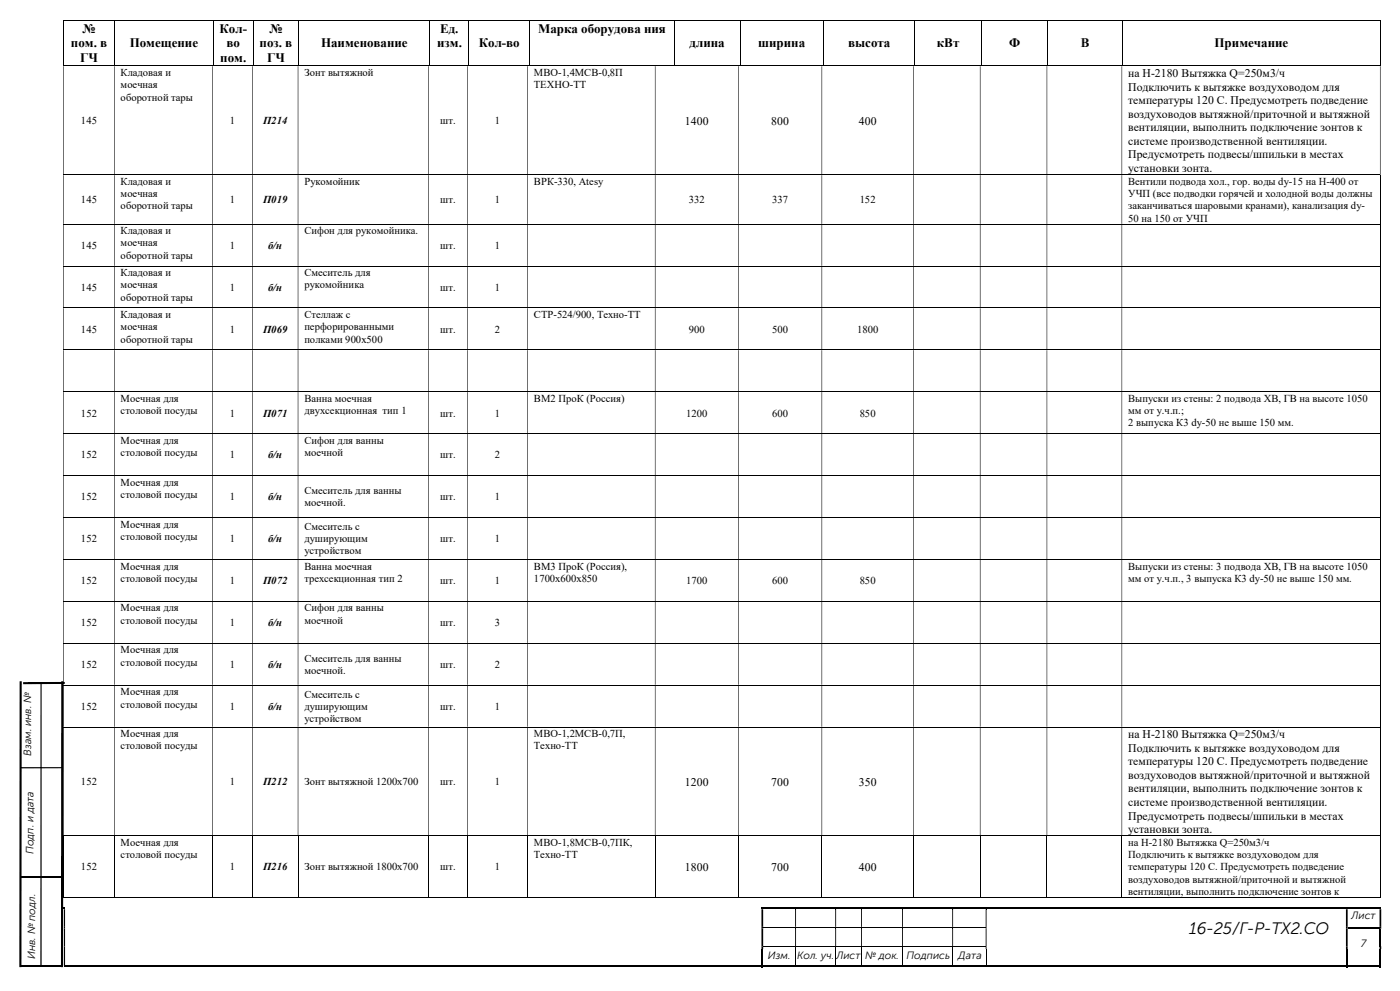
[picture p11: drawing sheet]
<svg xmlns="http://www.w3.org/2000/svg" width="420mm" height="297mm" viewBox="0 0 420 297" stroke-linecap="round" stroke-linejoin="round" font-family="sans-serif">
<defs><g id="words">
<text font-size="5" x="356.7" y="280">16-25/Г-Р-ТХ2.СО</text>
<g font-size="3.9">
<text x="24.8" y="9.8">№</text>
<text x="65.9" y="9.8">Кол-</text>
<text x="80.9" y="9.8">№</text>
<text x="132" y="9.8">Ед.</text>
<text x="161.4" y="9.8">Марка оборудова ния</text>
<text x="21.3" y="14.2">пом. в</text>
<text x="38.9" y="14.2">Помещение</text>
<text x="67.9" y="14.2">во</text>
<text x="77.9" y="14.2">поз. в</text>
<text x="96.3" y="14.2">Наименование</text>
<text x="131.1" y="14.2">изм.</text>
<text x="143.6" y="14.2">Кол-во</text>
<text x="206.8" y="14.2">длина</text>
<text x="227.5" y="14.2">ширина</text>
<text x="254.4" y="14.2">высота</text>
<text x="281" y="14.2">кВт</text>
<text x="302.7" y="14.2">Ф</text>
<text x="324.3" y="14.2">В</text>
<text x="364.4" y="14.2">Примечание</text>
<text x="24" y="18.7">ГЧ</text>
<text x="66.1" y="18.7">пом.</text>
<text x="80.1" y="18.7">ГЧ</text>
</g>
<g font-size="3.5">
<text x="338.5" y="23.2">на Н-2180 Вытяжка Q=250м3/ч</text>
<text x="338.5" y="27.2">Подключить к вытяжке воздуховодом для</text>
<text x="338.5" y="31.3">температуры 120 С. Предусмотреть подведение</text>
<text x="338.5" y="35.3">воздуховодов вытяжной/приточной и вытяжной</text>
<text x="205.5" y="37.3">1400</text>
<text x="231.4" y="37.3">800</text>
<text x="257.6" y="37.3">400</text>
<text x="338.5" y="39.4">вентиляции, выполнить подключение зонтов к</text>
<text x="338.5" y="43.4">системе производственной вентиляции.</text>
<text x="338.5" y="47.5">Предусмотреть подвесы/шпильки в местах</text>
<text x="338.5" y="51.6">установки зонта.</text>
<text x="338.5" y="221.3">на Н-2180 Вытяжка Q=250м3/ч</text>
<text x="338.5" y="225.3">Подключить к вытяжке воздуховодом для</text>
<text x="338.5" y="229.4">температуры 120 С. Предусмотреть подведение</text>
<text x="338.5" y="233.4">воздуховодов вытяжной/приточной и вытяжной</text>
<text x="205.5" y="235.5">1200</text>
<text x="231.4" y="235.5">700</text>
<text x="257.6" y="235.5">350</text>
<text x="338.5" y="237.5">вентиляции, выполнить подключение зонтов к</text>
<text x="338.5" y="241.6">системе производственной вентиляции.</text>
<text x="338.5" y="245.6">Предусмотреть подвесы/шпильки в местах</text>
<text x="338.5" y="249.7">установки зонта.</text>
<text x="205.5" y="261">1800</text>
<text x="231.4" y="261">700</text>
<text x="257.6" y="261">400</text>
</g>
<g font-size="3.2">
<text x="36.2" y="22.8">Кладовая и</text>
<text x="91.3" y="22.8">Зонт вытяжной</text>
<text x="160.2" y="22.8">МВО-1,4МСВ-0,8П</text>
<text x="36.2" y="26.5">моечная</text>
<text x="160.2" y="26.5">ТЕХНО-ТТ</text>
<text x="36.2" y="30.1">оборотной тары</text>
<text x="24.3" y="37.2">145</text>
<text x="68.9" y="37.2">1</text>
<text x="79" y="37.2">П214</text>
<text x="132.1" y="37.2">шт.</text>
<text x="148.4" y="37.2">1</text>
<text x="36.2" y="55.5">Кладовая и</text>
<text x="36.2" y="59.1">моечная</text>
<text x="91.3" y="55.5">Рукомойник</text>
<text x="160.2" y="55.5">ВРК-330, Atesy</text>
<text x="338.5" y="55.5">Вентили подвода хол., гор. воды dy-15 на Н-400 от</text>
<text x="338.5" y="59.1">УЧП (все подводки горячей и холодной воды должны</text>
<text x="24.3" y="60.9">145</text>
<text x="36.2" y="62.7">оборотной тары</text>
<text x="68.9" y="60.9">1</text>
<text x="79" y="60.9">П019</text>
<text x="132.1" y="60.9">шт.</text>
<text x="148.4" y="60.9">1</text>
<text x="206.6" y="60.9">332</text>
<text x="231.6" y="60.9">337</text>
<text x="257.9" y="60.9">152</text>
<text x="338.5" y="62.7">заканчиваться шаровыми кранами), канализация dy-</text>
<text x="36.2" y="70.2">Кладовая и</text>
<text x="91.3" y="70.2">Сифон для рукомойника.</text>
<text x="338.5" y="66.4">50 на 150 от УЧП</text>
<text x="24.3" y="74.6">145</text>
<text x="36.2" y="73.9">моечная</text>
<text x="36.2" y="77.6">оборотной тары</text>
<text x="68.9" y="74.6">1</text>
<text x="80.4" y="74.6">б/н</text>
<text x="132.1" y="74.6">шт.</text>
<text x="148.4" y="74.6">1</text>
<text x="36.2" y="82.8">Кладовая и</text>
<text x="91.3" y="82.8">Смеситель для</text>
<text x="24.3" y="87.2">145</text>
<text x="36.2" y="86.4">моечная</text>
<text x="68.9" y="87.2">1</text>
<text x="80.4" y="87.2">б/н</text>
<text x="91.3" y="86.4">рукомойника</text>
<text x="132.1" y="87.2">шт.</text>
<text x="148.4" y="87.2">1</text>
<text x="36.2" y="90.1">оборотной тары</text>
<text x="36.2" y="95.3">Кладовая и</text>
<text x="91.3" y="95.3">Стеллаж с</text>
<text x="160.2" y="95.3">СТР-524/900, Техно-ТТ</text>
<text x="24.3" y="99.7">145</text>
<text x="36.2" y="99">моечная</text>
<text x="68.9" y="99.7">1</text>
<text x="79" y="99.7">П069</text>
<text x="91.3" y="99">перфорированными</text>
<text x="132.1" y="99.7">шт.</text>
<text x="148.4" y="99.7">2</text>
<text x="206.6" y="99.7">900</text>
<text x="231.6" y="99.7">500</text>
<text x="257.1" y="99.7">1800</text>
<text x="36.2" y="102.7">оборотной тары</text>
<text x="91.3" y="102.7">полками 900х500</text>
<text x="24.3" y="124.8">152</text>
<text x="36.2" y="120.5">Моечная для</text>
<text x="36.2" y="124.1">столовой посуды</text>
<text x="68.9" y="124.8">1</text>
<text x="79" y="124.8">П071</text>
<text x="91.3" y="120.5">Ванна моечная</text>
<text x="91.3" y="124.1">двухсекционная тип 1</text>
<text x="132.1" y="124.8">шт.</text>
<text x="148.4" y="124.8">1</text>
<text x="160.2" y="120.5">ВМ2 ПроК (Россия)</text>
<text x="205.9" y="124.8">1200</text>
<text x="231.6" y="124.8">600</text>
<text x="257.9" y="124.8">850</text>
<text x="338.5" y="120.5">Выпуски из стены: 2 подвода ХВ, ГВ на высоте 1050</text>
<text x="338.5" y="124.1">мм от у.ч.п.;</text>
<text x="338.5" y="127.8">2 выпуска К3 dy-50 не выше 150 мм.</text>
<text x="24.3" y="137.4">152</text>
<text x="36.2" y="133">Моечная для</text>
<text x="36.2" y="136.7">столовой посуды</text>
<text x="68.9" y="137.4">1</text>
<text x="80.4" y="137.4">б/н</text>
<text x="91.3" y="133">Сифон для ванны</text>
<text x="91.3" y="136.7">моечной</text>
<text x="132.1" y="137.4">шт.</text>
<text x="148.4" y="137.4">2</text>
<text x="24.3" y="149.9">152</text>
<text x="36.2" y="145.6">Моечная для</text>
<text x="36.2" y="149.2">столовой посуды</text>
<text x="68.9" y="149.9">1</text>
<text x="80.4" y="149.9">б/н</text>
<text x="91.3" y="148.1">Смеситель для ванны</text>
<text x="132.1" y="149.9">шт.</text>
<text x="148.4" y="149.9">1</text>
<text x="91.3" y="151.8">моечной.</text>
<text x="36.2" y="158.2">Моечная для</text>
<text x="36.2" y="161.8">столовой посуды</text>
<text x="91.3" y="158.9">Смеситель с</text>
<text x="24.3" y="162.5">152</text>
<text x="68.9" y="162.5">1</text>
<text x="80.4" y="162.5">б/н</text>
<text x="91.3" y="162.5">душирующим</text>
<text x="91.3" y="166.2">устройством</text>
<text x="132.1" y="162.5">шт.</text>
<text x="148.4" y="162.5">1</text>
<text x="36.2" y="170.7">Моечная для</text>
<text x="91.3" y="170.7">Ванна моечная</text>
<text x="160.2" y="170.7">ВМ3 ПроК (Россия),</text>
<text x="338.5" y="170.7">Выпуски из стены: 3 подвода ХВ, ГВ на высоте 1050</text>
<text x="24.3" y="175.1">152</text>
<text x="36.2" y="174.4">столовой посуды</text>
<text x="68.9" y="175.1">1</text>
<text x="79" y="175.1">П072</text>
<text x="91.3" y="174.4">трехсекционная тип 2</text>
<text x="132.1" y="175.1">шт.</text>
<text x="148.4" y="175.1">1</text>
<text x="160.2" y="174.4">1700х600х850</text>
<text x="205.9" y="175.1">1700</text>
<text x="231.6" y="175.1">600</text>
<text x="257.9" y="175.1">850</text>
<text x="338.5" y="174.4">мм от у.ч.п., 3 выпуска К3 dy-50 не выше 150 мм.</text>
<text x="36.2" y="183.3">Моечная для</text>
<text x="91.3" y="183.3">Сифон для ванны</text>
<text x="24.3" y="187.6">152</text>
<text x="36.2" y="186.9">столовой посуды</text>
<text x="68.9" y="187.6">1</text>
<text x="80.4" y="187.6">б/н</text>
<text x="91.3" y="186.9">моечной</text>
<text x="132.1" y="187.6">шт.</text>
<text x="148.4" y="187.6">3</text>
<text x="36.2" y="195.8">Моечная для</text>
<text x="24.3" y="200.2">152</text>
<text x="36.2" y="199.5">столовой посуды</text>
<text x="68.9" y="200.2">1</text>
<text x="80.4" y="200.2">б/н</text>
<text x="91.3" y="198.4">Смеситель для ванны</text>
<text x="91.3" y="202">моечной.</text>
<text x="132.1" y="200.2">шт.</text>
<text x="148.4" y="200.2">2</text>
<text x="36.2" y="208.4">Моечная для</text>
<text x="91.3" y="209.1">Смеситель с</text>
<text x="24.3" y="212.8">152</text>
<text x="36.2" y="212">столовой посуды</text>
<text x="68.9" y="212.8">1</text>
<text x="80.4" y="212.8">б/н</text>
<text x="91.3" y="212.8">душирующим</text>
<text x="132.1" y="212.8">шт.</text>
<text x="148.4" y="212.8">1</text>
<text x="36.2" y="220.9">Моечная для</text>
<text x="91.3" y="216.4">устройством</text>
<text x="160.2" y="220.9">МВО-1,2МСВ-0,7П,</text>
<text x="9.4" y="226.4" transform="rotate(-90 9.4 226.4)">Взам. инв. №</text>
<text x="36.2" y="224.6">столовой посуды</text>
<text x="160.2" y="224.6">Техно-ТТ</text>
<text x="24.3" y="235.3">152</text>
<text x="68.9" y="235.3">1</text>
<text x="79" y="235.3">П212</text>
<text x="91.3" y="235.3">Зонт вытяжной 1200х700</text>
<text x="132.1" y="235.3">шт.</text>
<text x="148.4" y="235.3">1</text>
<text x="10.1" y="255.9" transform="rotate(-90 10.1 255.9)">Подп. и дата</text>
<text x="36.2" y="253.6">Моечная для</text>
<text x="36.2" y="257.2">столовой посуды</text>
<text x="160.2" y="253.6">МВО-1,8МСВ-0,7ПК,</text>
<text x="160.2" y="257.2">Техно-ТТ</text>
<text x="338.5" y="253.6">на Н-2180 Вытяжка Q=250м3/ч</text>
<text x="338.5" y="257.2">Подключить к вытяжке воздуховодом для</text>
<text x="24.3" y="260.9">152</text>
<text x="68.9" y="260.9">1</text>
<text x="79" y="260.9">П216</text>
<text x="91.3" y="260.9">Зонт вытяжной 1800х700</text>
<text x="132.1" y="260.9">шт.</text>
<text x="148.4" y="260.9">1</text>
<text x="338.5" y="260.9">температуры 120 С. Предусмотреть подведение</text>
<text x="338.5" y="264.5">воздуховодов вытяжной/приточной и вытяжной</text>
<text x="338.5" y="268.2">вентиляции, выполнить подключение зонтов к</text>
<text x="405.4" y="275.5">Лист</text>
<text x="10.5" y="287.4" transform="rotate(-90 10.5 287.4)">Инв. № подл.</text>
<text x="230.4" y="287.4">Изм.</text>
<text x="239.1" y="287.4">Кол. уч.</text>
<text x="250.9" y="287.4">Лист</text>
<text x="259.5" y="287.4">№ док.</text>
<text x="271.9" y="287.4">Подпись</text>
<text x="287.5" y="287.4">Дата</text>
<text x="408.2" y="283.8">7</text>
</g>
</g></defs>
<g fill="none" stroke="#000" stroke-width=".3">
<path d="M19 6.1h395M19 19.6h15.3M19.1 6.2v13.5M34.4 6.2v13.5M34.5 19.6h29.4M64 6.2v13.5M64.1 19.6h11.8M76 6.2v13.5M76.1 19.6h13.5M89.7 6.2v13.5M89.7 19.6h39.2M128.9 6.2v13.5"/>
<path d="M129 19.6h11.6M140.7 6.2v13.5M140.8 19.6h18M158.9 6.2v13.5M159 19.6h43.2M202.3 6.2v13.5M202.4 19.6h19.6M222 6.2v13.5M222.1 19.6h24.8M247 6.2v13.5M247.1 19.6h27.3M274.4 6.2v13.5"/>
<path d="M274.5 19.6h19.8M294.4 6.2v13.5M294.5 19.6h19.8M314.4 6.2v13.5M314.5 19.6h22.2M336.8 6.2v13.5M336.9 19.6h77.1M414.1 6.2v13.5M19 52.4h395M414.1 52.5v14.6M19 67.2h395M19 79.8h395"/>
<path d="M414.1 67.3v12.4M414.1 79.8v12.4M19 92.3h395M414.1 92.4v12.4M19 104.9h395M19 117.4h395M414.1 104.9v12.4M414.1 117.5v12.4M19 130h395M414.1 130v12.5M19 142.5h395M19 155.1h395"/>
<path d="M414.1 142.6v12.4M414.1 155.2v12.4M19 167.6h395M414.1 167.7v12.4M19 180.2h395M19 192.8h395M414.1 180.3v12.4M414.1 192.9v12.3M19 205.3h395M19 217.9h395M414.1 205.4v12.4M414.1 218v32.4"/>
<path d="M19 250.5h395M19.1 250.6v18.4M34.3 250.6v18.4M63.7 250.6v18.4M75.7 250.6v18.4M89.4 250.6v18.4M128.5 250.6v18.4M140.3 250.6v18.4M158.3 250.6v18.4M196.6 250.6v18.4M221.5 250.6v18.4M246.5 250.6v18.4"/>
<path d="M274.1 250.6v18.4M294 250.6v18.4M314.1 250.6v18.4M336.5 250.6v18.4M414.1 250.6v18.4M19 268.9h15.2M34.4 268.9h29.2M63.8 268.9h11.8M75.8 268.9h13.5M89.5 268.9h38.9M128.6 268.9h11.6M140.3 268.9h17.9"/>
<path d="M158.4 268.9h38.1M196.6 268.9h24.8M221.6 268.9h24.9M228.9 277.9h9.6M238.8 277.9h11.8M246.6 268.9h27.4M250.8 277.9h7.5M258.6 277.9h12M270.9 277.9h14.8M274.2 268.9h19.8M285.9 277.9h9.8M294.1 268.9h19.9"/>
<path d="M314.2 268.9h22.3M336.6 268.9h77.4M228.9 283.8h9.6M238.7 284.4v5M238.8 283.8h11.8M250.7 284.4v5M250.8 283.8h7.5M258.4 284.4v5M258.6 283.8h12M270.8 284.4v5M270.9 283.8h14.8M285.8 284.4v5"/>
<path d="M285.9 283.8h9.8M295.8 284.4v5"/>
</g>
<g fill="#000">
<path d="M414 6l.1 .2zM414 19.6l.1 .1zM6.9 204.4h12.5v.6l-12.5 .1zM414 250.4l.1 .2zM19.2 271.9h.3v.6h-.3zM228.9 271.9h9.6v.6h-9.6zM238.5 272.5h.3zM238.5 277.8h.3v.5h-.3zM250.6 272.5h.2zM250.6 277.8h.2v.5h-.2zM258.3 272.5h.3zM258.3 277.8h.3v.5h-.3z"/>
<path d="M270.6 272.5h.3zM270.6 277.8h.3v.5h-.3zM285.7 272.5h.2zM285.7 277.8h.2v.5h-.2zM295.7 272.5h.3zM404.3 271.9h9.6v.6h-9.6zM404.3 277.8h9.6v.5h-9.6zM413.9 278.3h.5v5.3h-.5zM414 268.9l.1 .1zM6.1 289.3h12.8v.6h-12.8zM5.9 204.2h.6l-.1 85.7h-.6zM18.4 204.2h.6l-.1 85.7h-.6z"/>
<path d="M19.2 289.4h209.2v.5h-209.2zM228.9 289.4h9.6v.5h-9.6zM238.5 283.6h.3v.8h-.3zM250.6 283.6h.2v.8h-.2zM258.3 283.6h.3v.8h-.3zM270.6 283.6h.3v.8h-.3zM285.7 283.6h.2v.8h-.2zM404.3 289.4h9.6v.5h-9.6zM413.9 289.4h.5v.5h-.5z"/>
</g>
<g fill="#000">
<path d="M19 19.9h.2v32.4h-.2zM34.2 19.9h.2v32.4h-.2zM63.6 19.9h.2v32.4h-.2zM75.6 19.9h.2v32.4h-.2zM89.3 19.9h.2v32.4h-.2zM128.4 19.9h.2v32.4h-.2zM140.2 19.9h.1v32.4h-.1zM158.2 19.9h.2v32.4h-.2zM196.5 19.9h.1v32.4h-.1zM221.4 19.9h.2v32.4h-.2zM246.5 19.9h.1v32.4h-.1zM274 19.9h.2v32.4h-.2zM294 19.9h.1v32.4h-.1zM314 19.9h.2v32.4h-.2zM336.5 19.9h.1v32.4h-.1zM414 19.9h.1v32.4h-.1z" fill-rule="evenodd"/>
<path d="M414 52.3l.1 .2zM19 52.5h.2v14.6h-.2zM34.2 52.5h.2v14.6h-.2zM63.6 52.5h.2v14.6h-.2zM75.6 52.5h.2v14.6h-.2zM89.3 52.5h.2v14.6h-.2zM128.4 52.5h.2v14.6h-.2zM140.2 52.5h.1v14.6h-.1zM158.2 52.5h.2v14.6h-.2zM196.5 52.5h.1v14.6h-.1zM221.4 52.5h.2v14.6h-.2zM246.5 52.5h.1v14.6h-.1zM274 52.5h.2v14.6h-.2zM294 52.5h.1v14.6h-.1zM314 52.5h.2v14.6h-.2zM336.5 52.5h.1v14.6h-.1z" fill-rule="evenodd"/>
<path d="M414 67.1l.1 .2zM19 67.3h.2v12.4h-.2zM34.2 67.3h.2v12.4h-.2zM63.6 67.3h.2v12.4h-.2zM75.6 67.3h.2v12.4h-.2zM89.3 67.3h.2v12.4h-.2zM128.4 67.3h.2v12.4h-.2zM140.2 67.3h.1v12.4h-.1zM158.2 67.3h.2v12.4h-.2zM196.5 67.3h.1v12.4h-.1zM221.4 67.3h.2v12.4h-.2zM246.5 67.3h.1v12.4h-.1zM274 67.3h.2v12.4h-.2zM294 67.3h.1v12.4h-.1zM314 67.3h.2v12.4h-.2zM336.5 67.3h.1v12.4h-.1z" fill-rule="evenodd"/>
<path d="M414 79.7l.1 .1zM19 79.8h.2v12.4h-.2zM34.2 79.8h.2v12.4h-.2zM63.6 79.8h.2v12.4h-.2zM75.6 79.8h.2v12.4h-.2zM89.3 79.8h.2v12.4h-.2zM128.4 79.8h.2v12.4h-.2zM140.2 79.8h.1v12.4h-.1zM158.2 79.8h.2v12.4h-.2zM196.5 79.8h.1v12.4h-.1zM221.4 79.8h.2v12.4h-.2zM246.5 79.8h.1v12.4h-.1zM274 79.8h.2v12.4h-.2zM294 79.8h.1v12.4h-.1zM314 79.8h.2v12.4h-.2zM336.5 79.8h.1v12.4h-.1z" fill-rule="evenodd"/>
<path d="M414 92.2l.1 .2zM19 92.4h.2v12.4h-.2zM34.2 92.4h.2v12.4h-.2zM63.6 92.4h.2v12.4h-.2zM75.6 92.4h.2v12.4h-.2zM89.3 92.4h.2v12.4h-.2zM128.4 92.4h.2v12.4h-.2zM140.2 92.4h.1v12.4h-.1zM158.2 92.4h.2v12.4h-.2zM196.5 92.4h.1v12.4h-.1zM221.4 92.4h.2v12.4h-.2zM246.5 92.4h.1v12.4h-.1zM274 92.4h.2v12.4h-.2zM294 92.4h.1v12.4h-.1zM314 92.4h.2v12.4h-.2zM336.5 92.4h.1v12.4h-.1z" fill-rule="evenodd"/>
<path d="M414 104.8l.1 .1zM19 104.9h.2v12.4h-.2zM34.2 104.9h.2v12.4h-.2zM63.6 104.9h.2v12.4h-.2zM75.6 104.9h.2v12.4h-.2zM89.3 104.9h.2v12.4h-.2zM128.4 104.9h.2v12.4h-.2zM140.2 104.9h.1v12.4h-.1zM158.2 104.9h.2v12.4h-.2zM196.5 104.9h.1v12.4h-.1zM221.4 104.9h.2v12.4h-.2zM246.5 104.9h.1v12.4h-.1zM274 104.9h.2v12.4h-.2zM294 104.9h.1v12.4h-.1zM314 104.9h.2v12.4h-.2zM336.5 104.9h.1v12.4h-.1z" fill-rule="evenodd"/>
<path d="M414 117.3l.1 .2zM19 117.5h.2v12.4h-.2zM34.2 117.5h.2v12.4h-.2zM63.6 117.5h.2v12.4h-.2zM75.6 117.5h.2v12.4h-.2zM89.3 117.5h.2v12.4h-.2zM128.4 117.5h.2v12.4h-.2zM140.2 117.5h.1v12.4h-.1zM158.2 117.5h.2v12.4h-.2zM196.5 117.5h.1v12.4h-.1zM221.4 117.5h.2v12.4h-.2zM246.5 117.5h.1v12.4h-.1zM274 117.5h.2v12.4h-.2zM294 117.5h.1v12.4h-.1zM314 117.5h.2v12.4h-.2zM336.5 117.5h.1v12.4h-.1z" fill-rule="evenodd"/>
<path d="M414 129.9l.1 .1zM19 130h.2v12.5h-.2zM34.2 130h.2v12.5h-.2zM63.6 130h.2v12.5h-.2zM75.6 130h.2v12.5h-.2zM89.3 130h.2v12.5h-.2zM128.4 130h.2v12.5h-.2zM140.2 130h.1v12.5h-.1zM158.2 130h.2v12.5h-.2zM196.5 130h.1v12.5h-.1zM221.4 130h.2v12.5h-.2zM246.5 130h.1v12.5h-.1zM274 130h.2v12.5h-.2zM294 130h.1v12.5h-.1zM314 130h.2v12.5h-.2zM336.5 130h.1v12.5h-.1z" fill-rule="evenodd"/>
<path d="M414 142.5l.1 .1zM19 142.6h.2v12.4h-.2zM34.2 142.6h.2v12.4h-.2zM63.6 142.6h.2v12.4h-.2zM75.6 142.6h.2v12.4h-.2zM89.3 142.6h.2v12.4h-.2zM128.4 142.6h.2v12.4h-.2zM140.2 142.6h.1v12.4h-.1zM158.2 142.6h.2v12.4h-.2zM196.5 142.6h.1v12.4h-.1zM221.4 142.6h.2v12.4h-.2zM246.5 142.6h.1v12.4h-.1zM274 142.6h.2v12.4h-.2zM294 142.6h.1v12.4h-.1zM314 142.6h.2v12.4h-.2zM336.5 142.6h.1v12.4h-.1z" fill-rule="evenodd"/>
<path d="M414 155l.1 .2zM19 155.2h.2v12.4h-.2zM34.2 155.2h.2v12.4h-.2zM63.6 155.2h.2v12.4h-.2zM75.6 155.2h.2v12.4h-.2zM89.3 155.2h.2v12.4h-.2zM128.4 155.2h.2v12.4h-.2zM140.2 155.2h.1v12.4h-.1zM158.2 155.2h.2v12.4h-.2zM196.5 155.2h.1v12.4h-.1zM221.4 155.2h.2v12.4h-.2zM246.5 155.2h.1v12.4h-.1zM274 155.2h.2v12.4h-.2zM294 155.2h.1v12.4h-.1zM314 155.2h.2v12.4h-.2zM336.5 155.2h.1v12.4h-.1z" fill-rule="evenodd"/>
<path d="M414 167.6l.1 .1zM19 167.7h.2v12.4h-.2zM34.2 167.7h.2v12.4h-.2zM63.6 167.7h.2v12.4h-.2zM75.6 167.7h.2v12.4h-.2zM89.3 167.7h.2v12.4h-.2zM128.4 167.7h.2v12.4h-.2zM140.2 167.7h.1v12.4h-.1zM158.2 167.7h.2v12.4h-.2zM196.5 167.7h.1v12.4h-.1zM221.4 167.7h.2v12.4h-.2zM246.5 167.7h.1v12.4h-.1zM274 167.7h.2v12.4h-.2zM294 167.7h.1v12.4h-.1zM314 167.7h.2v12.4h-.2zM336.5 167.7h.1v12.4h-.1z" fill-rule="evenodd"/>
<path d="M414 180.1l.1 .2zM19 180.3h.2v12.4h-.2zM34.2 180.3h.2v12.4h-.2zM63.6 180.3h.2v12.4h-.2zM75.6 180.3h.2v12.4h-.2zM89.3 180.3h.2v12.4h-.2zM128.4 180.3h.2v12.4h-.2zM140.2 180.3h.1v12.4h-.1zM158.2 180.3h.2v12.4h-.2zM196.5 180.3h.1v12.4h-.1zM221.4 180.3h.2v12.4h-.2zM246.5 180.3h.1v12.4h-.1zM274 180.3h.2v12.4h-.2zM294 180.3h.1v12.4h-.1zM314 180.3h.2v12.4h-.2zM336.5 180.3h.1v12.4h-.1z" fill-rule="evenodd"/>
<path d="M414 192.7l.1 .2zM19 192.9h.2v12.3h-.2zM34.2 192.9h.2v12.3h-.2zM63.6 192.9h.2v12.3h-.2zM75.6 192.9h.2v12.3h-.2zM89.3 192.9h.2v12.3h-.2zM128.4 192.9h.2v12.3h-.2zM140.2 192.9h.1v12.3h-.1zM158.2 192.9h.2v12.3h-.2zM196.5 192.9h.1v12.3h-.1zM221.4 192.9h.2v12.3h-.2zM246.5 192.9h.1v12.3h-.1zM274 192.9h.2v12.3h-.2zM294 192.9h.1v12.3h-.1zM314 192.9h.2v12.3h-.2zM336.5 192.9h.1v12.3h-.1z" fill-rule="evenodd"/>
<path d="M414 205.2l.1 .2zM19 205.4h.2v12.4h-.2zM34.2 205.4h.2v12.4h-.2zM63.6 205.4h.2v12.4h-.2zM75.6 205.4h.2v12.4h-.2zM89.3 205.4h.2v12.4h-.2zM128.4 205.4h.2v12.4h-.2zM140.2 205.4h.1v12.4h-.1zM158.2 205.4h.2v12.4h-.2zM196.5 205.4h.1v12.4h-.1zM221.4 205.4h.2v12.4h-.2zM246.5 205.4h.1v12.4h-.1zM274 205.4h.2v12.4h-.2zM294 205.4h.1v12.4h-.1zM314 205.4h.2v12.4h-.2zM336.5 205.4h.1v12.4h-.1z" fill-rule="evenodd"/>
<path d="M414 217.8l.1 .2zM19 218h.2v32.4h-.2zM34.2 218h.2v32.4h-.2zM63.6 218h.2v32.4h-.2zM75.6 218h.2v32.4h-.2zM89.3 218h.2v32.4h-.2zM128.4 218h.2v32.4h-.2zM140.2 218h.1v32.4h-.1zM158.2 218h.2v32.4h-.2zM196.5 218h.1v32.4h-.1zM221.4 218h.2v32.4h-.2zM246.5 218h.1v32.4h-.1zM274 218h.2v32.4h-.2zM294 218h.1v32.4h-.1zM314 218h.2v32.4h-.2zM336.5 218h.1v32.4h-.1z" fill-rule="evenodd"/>
<path d="M19.2 272.5h.3v5.3h-.3zM228.4 272.5h.5v5.3h-.5zM238.5 272.5h.3v5.3h-.3zM250.6 272.5h.2v5.3h-.2zM258.3 272.5h.3v5.3h-.3zM270.6 272.5h.3v5.3h-.3zM285.7 272.5h.2v5.3h-.2zM295.7 272.5h.3v5.3h-.3zM403.8 272.5h.5v5.3h-.5zM413.9 272.5h.5v5.3h-.5z" fill-rule="evenodd"/>
<path d="M19.2 277.8h.3v.5h-.3zM228.4 277.8h.5v.5h-.5z" fill-rule="evenodd"/>
<path d="M228.4 271.9h.5v.6h-.5z" fill-rule="evenodd"/>
<path d="M238.5 271.9h12.1v.6h-12.1z" fill-rule="evenodd"/>
<path d="M250.6 271.9h7.7v.6h-7.7z" fill-rule="evenodd"/>
<path d="M258.3 271.9h12.3v.6h-12.3z" fill-rule="evenodd"/>
<path d="M270.6 271.9h15.1v.6h-15.1z" fill-rule="evenodd"/>
<path d="M285.7 271.9h10v.6h-10z" fill-rule="evenodd"/>
<path d="M295.7 271.9h108.1v.6h-108.1z" fill-rule="evenodd"/>
<path d="M295.7 277.8h.3v.5h-.3zM403.8 277.8h.5v.5h-.5z" fill-rule="evenodd"/>
<path d="M403.8 271.9h.5v.6h-.5z" fill-rule="evenodd"/>
<path d="M413.9 271.9h.5v.6h-.5z" fill-rule="evenodd"/>
<path d="M413.9 277.8h.5v.5h-.5zM19.2 278.3h.3v5.3h-.3zM228.4 278.3h.5v5.3h-.5zM238.5 278.3h.3v5.3h-.3zM250.6 278.3h.2v5.3h-.2zM258.3 278.3h.3v5.3h-.3zM270.6 278.3h.3v5.3h-.3zM285.7 278.3h.2v5.3h-.2zM295.7 278.3h.3v5.3h-.3zM403.8 278.3h.5v5.3h-.5z" fill-rule="evenodd"/>
<path d="M19.2 283.6h.3v.8h-.3zM228.4 283.6h.5v.8h-.5z" fill-rule="evenodd"/>
<path d="M228.4 284.4h.5v5.5h-.5z" fill-rule="evenodd"/>
<path d="M238.5 289.4h12.1v.5h-12.1z" fill-rule="evenodd"/>
<path d="M250.6 289.4h7.7v.5h-7.7z" fill-rule="evenodd"/>
<path d="M258.3 289.4h12.3v.5h-12.3z" fill-rule="evenodd"/>
<path d="M270.6 289.4h15.1v.5h-15.1z" fill-rule="evenodd"/>
<path d="M285.7 289.4h10v.5h-10z" fill-rule="evenodd"/>
<path d="M295.7 283.6h.3v.8h-.3zM403.8 283.6h.5v.8h-.5zM413.9 283.6h.5v.8h-.5zM19.2 284.4h.3v5h-.3z" fill-rule="evenodd"/>
<path d="M295.7 289.4h108.1v.5h-108.1z" fill-rule="evenodd"/>
<path d="M403.8 284.4h.5v5.5h-.5z" fill-rule="evenodd"/>
<path d="M413.9 284.4h.5v5.5h-.5z" fill-rule="evenodd"/>
</g>
<path d="M12.3 204.7v84.9M6 230.1h12.6M6 262.9h12.5" fill="none" stroke="#000" stroke-width=".38"/>
<use href="#words"/>
</svg>
